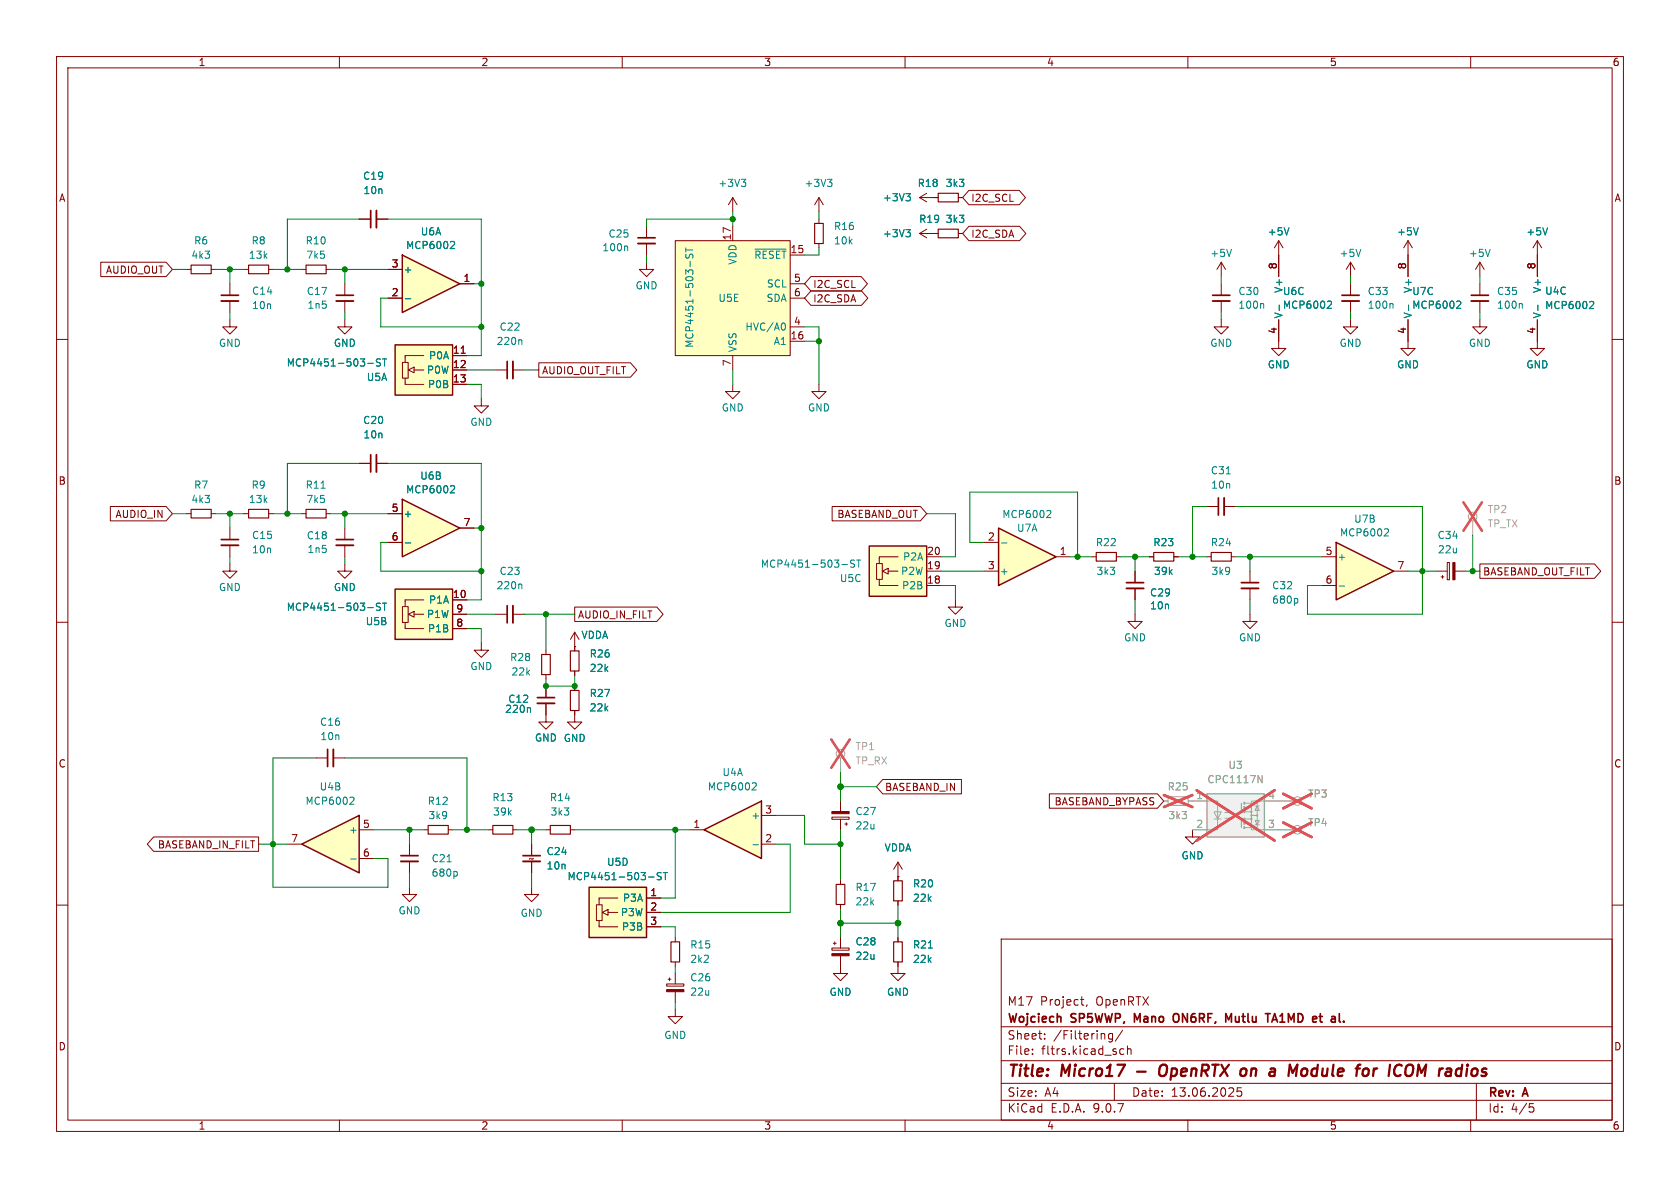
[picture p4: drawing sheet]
<svg xmlns="http://www.w3.org/2000/svg" width="297mm" height="210mm" viewBox="0 0 297 210" stroke-linecap="round" stroke-linejoin="round" font-family="sans-serif">
<defs><g id="words">
<g font-size="2.8" fill="#840000">
<text x="178" y="190.9">Title:</text>
<text x="187.7" y="190.9">Micro17</text>
<text x="206.6" y="190.9">OpenRTX</text>
<text x="221.8" y="190.9">on</text>
<text x="227.7" y="190.9">a</text>
<text x="231.8" y="190.9">Module</text>
<text x="244.6" y="190.9">for</text>
<text x="251.2" y="190.9">ICOM</text>
<text x="260.8" y="190.9">radios</text>
</g>
<text font-size="2.1" fill="#840084" x="93.4" y="152.8">~</text>
<g font-size="2.1" fill="#840000">
<text x="178" y="178">M17</text>
<text x="183.9" y="178">Project,</text>
<text x="193.8" y="178">OpenRTX</text>
<text x="178" y="184">Sheet:</text>
<text x="178" y="181.2">Wojciech</text>
<text x="186.2" y="184">/Filtering/</text>
<text x="189.5" y="181.2">SP5WWP,</text>
<text x="201.2" y="181.2">Mano</text>
<text x="208.7" y="181.2">ON6RF,</text>
<text x="218.5" y="181.2">Mutlu</text>
<text x="226.4" y="181.2">TA1MD</text>
<text x="235.2" y="181.2">et</text>
<text x="178" y="186.7">File:</text>
<text x="184.1" y="186.7">fltrs.kicad_sch</text>
<text x="178" y="196.9">KiCad</text>
<text x="178" y="194.1">Size:</text>
<text x="184.7" y="194.1">A4</text>
<text x="185.7" y="196.9">E.D.A.</text>
<text x="193.3" y="196.9">9.0.7</text>
<text x="200" y="194.1">Date:</text>
<text x="207" y="194.1">13.06.2025</text>
<text x="263" y="194.3">Rev:</text>
<text x="263" y="196.9">Id:</text>
<text x="267.1" y="196.9">4/5</text>
<text x="269.4" y="194.3">A</text>
</g>
<g font-size="1.8" fill="#840000">
<text x="35" y="11.9">1</text>
<text x="85" y="11.9">2</text>
<text x="135" y="11.9">3</text>
<text x="185" y="11.9">4</text>
<text x="235" y="11.9">5</text>
<text x="285" y="11.9">6</text>
<text x="10.3" y="35.9">A</text>
<text x="171.6" y="35.9">I2C_SCL</text>
<text x="285.3" y="35.9">A</text>
<text x="69.1" y="47.4">3</text>
<text x="129.3" y="42.6" transform="rotate(-90 129.3 42.6)">17</text>
<text x="139.7" y="44.8">15</text>
<text x="171.6" y="42.2">I2C_SDA</text>
<text x="225.8" y="47.7" transform="rotate(-90 225.8 47.7)">8</text>
<text x="248.7" y="47.7" transform="rotate(-90 248.7 47.7)">8</text>
<text x="271.5" y="47.7" transform="rotate(-90 271.5 47.7)">8</text>
<text x="18.6" y="48.6">AUDIO_OUT</text>
<text x="69.1" y="52.5">2</text>
<text x="81.8" y="49.9">1</text>
<text x="140.3" y="49.9">5</text>
<text x="140.3" y="52.5">6</text>
<text x="143.7" y="51.1">I2C_SCL</text>
<text x="143.7" y="53.7">I2C_SDA</text>
<text x="140.3" y="57.5">4</text>
<text x="225.8" y="59.1" transform="rotate(-90 225.8 59.1)">4</text>
<text x="248.7" y="59.1" transform="rotate(-90 248.7 59.1)">4</text>
<text x="271.5" y="59.1" transform="rotate(-90 271.5 59.1)">4</text>
<text x="80" y="65.2">12</text>
<text x="80" y="62.6">11</text>
<text x="129.3" y="64.8" transform="rotate(-90 129.3 64.8)">7</text>
<text x="139.7" y="60.1">16</text>
<text x="80" y="67.7">13</text>
<text x="95.7" y="66.4">AUDIO_OUT_FILT</text>
<text x="10.3" y="85.9">B</text>
<text x="285.3" y="85.9">B</text>
<text x="20.3" y="91.8">AUDIO_IN</text>
<text x="69.1" y="90.6">5</text>
<text x="69.1" y="95.6">6</text>
<text x="81.8" y="93.1">7</text>
<text x="147.9" y="91.8">BASEBAND_OUT</text>
<text x="174.6" y="95.6">2</text>
<text x="163.8" y="100.7">19</text>
<text x="163.8" y="98.2">20</text>
<text x="174.6" y="100.7">3</text>
<text x="187.3" y="98.2">1</text>
<text x="234.2" y="98.2">5</text>
<text x="246.9" y="100.7">7</text>
<text x="262.1" y="101.9">BASEBAND_OUT_FILT</text>
<text x="80" y="105.8">10</text>
<text x="163.8" y="103.3">18</text>
<text x="234.2" y="103.3">6</text>
<text x="80.6" y="110.9">8</text>
<text x="80.6" y="108.3">9</text>
<text x="102.1" y="109.5">AUDIO_IN_FILT</text>
<text x="10.3" y="135.9">C</text>
<text x="285.3" y="135.9">C</text>
<text x="135.2" y="143.9">3</text>
<text x="156.4" y="140">BASEBAND_IN</text>
<text x="186.3" y="142.6">BASEBAND_BYPASS</text>
<text x="51.4" y="149">7</text>
<text x="64.1" y="146.4">5</text>
<text x="122.5" y="146.4">1</text>
<text x="135.2" y="149">2</text>
<text x="27.8" y="150.2">BASEBAND_IN_FILT</text>
<text x="64.1" y="151.5">6</text>
<text x="114.9" y="161">2</text>
<text x="114.9" y="158.5">1</text>
<text x="114.9" y="163.6">3</text>
<text x="10.3" y="185.9">D</text>
<text x="285.3" y="185.9">D</text>
<text x="35" y="199.9">1</text>
<text x="85" y="199.9">2</text>
<text x="135" y="199.9">3</text>
<text x="185" y="199.9">4</text>
<text x="235" y="199.9">5</text>
<text x="285" y="199.9">6</text>
</g>
<g font-size="1.8" fill="#008484">
<text x="64.1" y="32">C19</text>
<text x="64.2" y="34.5">10n</text>
<text x="126.9" y="33.2">+3V3</text>
<text x="142.1" y="33.2">+3V3</text>
<text x="156" y="35.8">+3V3</text>
<text x="162.1" y="33.2">R18</text>
<text x="167.1" y="33.2">3k3</text>
<text x="74.3" y="41.8">U6A</text>
<text x="147.3" y="40.9">R16</text>
<text x="162.4" y="39.6">R19</text>
<text x="167.1" y="39.6">3k3</text>
<text x="224" y="41.8">+5V</text>
<text x="246.9" y="41.8">+5V</text>
<text x="269.7" y="41.8">+5V</text>
<text x="33.7" y="45.9">4k3</text>
<text x="34.2" y="43.4">R6</text>
<text x="43.9" y="45.9">13k</text>
<text x="44.4" y="43.4">R8</text>
<text x="53.9" y="43.4">R10</text>
<text x="54.1" y="45.9">7k5</text>
<text x="71.7" y="44.2">MCP6002</text>
<text x="106.4" y="44.6">100n</text>
<text x="107.5" y="42.2">C25</text>
<text x="130.4" y="46.9" transform="rotate(-90 130.4 46.9)">VDD</text>
<text x="133.2" y="45.9">~{RESET}</text>
<text x="147.3" y="43.4">10k</text>
<text x="156" y="42.1">+3V3</text>
<text x="213.9" y="45.6">+5V</text>
<text x="236.7" y="45.6">+5V</text>
<text x="259.6" y="45.6">+5V</text>
<text x="44.5" y="52.3">C14</text>
<text x="54.1" y="52.4">C17</text>
<text x="71.2" y="48.5">+</text>
<text x="112.3" y="51.4">GND</text>
<text x="126.9" y="53.6">U5E</text>
<text x="135.4" y="53.6">SDA</text>
<text x="135.5" y="51">SCL</text>
<text x="218.8" y="52.4">C30</text>
<text x="226.7" y="52.4">U6C</text>
<text x="226.9" y="51.9" transform="rotate(-90 226.9 51.9)">V+</text>
<text x="241.7" y="52.4">C33</text>
<text x="249.6" y="52.4">U7C</text>
<text x="249.8" y="51.9" transform="rotate(-90 249.8 51.9)">V+</text>
<text x="264.6" y="52.4">C35</text>
<text x="272.6" y="51.9" transform="rotate(-90 272.6 51.9)">V+</text>
<text x="273.1" y="52.3">U4C</text>
<text x="44.5" y="54.8">10n</text>
<text x="54.3" y="54.8">1n5</text>
<text x="88.2" y="58.6">C22</text>
<text x="131.7" y="58.6">HVC/A0</text>
<text x="218.8" y="54.8">100n</text>
<text x="226.7" y="54.8">MCP6002</text>
<text x="226.9" y="56.4" transform="rotate(-90 226.9 56.4)">V-</text>
<text x="241.7" y="54.8">100n</text>
<text x="249.6" y="54.8">MCP6002</text>
<text x="249.8" y="56.4" transform="rotate(-90 249.8 56.4)">V-</text>
<text x="264.6" y="54.8">100n</text>
<text x="272.6" y="56.4" transform="rotate(-90 272.6 56.4)">V-</text>
<text x="273.1" y="54.8">MCP6002</text>
<text x="38.6" y="61.5">GND</text>
<text x="50.6" y="65">MCP4451-503-ST</text>
<text x="58.9" y="61.5">GND</text>
<text x="75.7" y="63.7">P0A</text>
<text x="87.7" y="61.2">220n</text>
<text x="122.8" y="61.6" transform="rotate(-90 122.8 61.6)">MCP4451-503-ST</text>
<text x="130.4" y="62.4" transform="rotate(-90 130.4 62.4)">VSS</text>
<text x="136.7" y="61.2">A1</text>
<text x="213.9" y="61.5">GND</text>
<text x="224" y="65.3">GND</text>
<text x="236.7" y="61.5">GND</text>
<text x="246.9" y="65.3">GND</text>
<text x="259.6" y="61.5">GND</text>
<text x="269.7" y="65.3">GND</text>
<text x="64.7" y="67.5">U5A</text>
<text x="75.4" y="66.3">P0W</text>
<text x="75.5" y="68.8">P0B</text>
<text x="64.1" y="75.2">C20</text>
<text x="64.2" y="77.7">10n</text>
<text x="83.1" y="75.5">GND</text>
<text x="127.5" y="72.9">GND</text>
<text x="142.7" y="72.9">GND</text>
<text x="33.7" y="89.1">4k3</text>
<text x="34.2" y="86.6">R7</text>
<text x="43.9" y="89.1">13k</text>
<text x="44.4" y="86.6">R9</text>
<text x="53.9" y="86.6">R11</text>
<text x="54.1" y="89.1">7k5</text>
<text x="71.7" y="87.4">MCP6002</text>
<text x="74.2" y="85">U6B</text>
<text x="214" y="84">C31</text>
<text x="214" y="86.6">10n</text>
<text x="44.5" y="95.5">C15</text>
<text x="54.1" y="95.5">C18</text>
<text x="71.2" y="91.7">+</text>
<text x="177.1" y="91.8">MCP6002</text>
<text x="179.7" y="94.2">U7A</text>
<text x="236.8" y="95">MCP6002</text>
<text x="239.3" y="92.6">U7B</text>
<text x="254" y="95.5">C34</text>
<text x="44.5" y="98">10n</text>
<text x="54.3" y="98">1n5</text>
<text x="88.2" y="101.8">C23</text>
<text x="134.4" y="100.6">MCP4451-503-ST</text>
<text x="159.2" y="101.8">P2W</text>
<text x="159.6" y="99.3">P2A</text>
<text x="176.7" y="101.8">+</text>
<text x="193.6" y="96.7">R22</text>
<text x="193.8" y="101.8">3k3</text>
<text x="203.8" y="96.7">R23</text>
<text x="203.9" y="101.8">39k</text>
<text x="214" y="96.7">R24</text>
<text x="214.1" y="101.8">3k9</text>
<text x="236.3" y="99.3">+</text>
<text x="254.1" y="98">22u</text>
<text x="38.6" y="104.7">GND</text>
<text x="58.9" y="104.7">GND</text>
<text x="75.7" y="106.9">P1A</text>
<text x="87.7" y="104.4">220n</text>
<text x="148.4" y="103.1">U5C</text>
<text x="159.4" y="104.4">P2B</text>
<text x="203.2" y="105.6">C29</text>
<text x="203.2" y="107.9">10n</text>
<text x="224.8" y="106.9">680p</text>
<text x="224.8" y="104.4">C32</text>
<text x="50.6" y="108.2">MCP4451-503-ST</text>
<text x="64.6" y="110.7">U5B</text>
<text x="75.4" y="109.4">P1W</text>
<text x="75.5" y="112">P1B</text>
<text x="102.7" y="113.1">VDDA</text>
<text x="166.9" y="111">GND</text>
<text x="198.6" y="113.6">GND</text>
<text x="218.9" y="113.6">GND</text>
<text x="83.1" y="118.7">GND</text>
<text x="90.1" y="117.1">R28</text>
<text x="90.3" y="119.6">22k</text>
<text x="104.1" y="119">22k</text>
<text x="104.1" y="116.4">R26</text>
<text x="89.7" y="124.4">C12</text>
<text x="104.1" y="126">22k</text>
<text x="104.1" y="123.4">R27</text>
<text x="56.5" y="128.5">C16</text>
<text x="56.5" y="131">10n</text>
<text x="89.2" y="126.2">220n</text>
<text x="94.5" y="131.3">GND GND</text>
<text x="127.6" y="137.4">U4A</text>
<text x="53.9" y="142.5">MCP6002</text>
<text x="56.4" y="139.9">U4B</text>
<text x="75.5" y="142.5">R12</text>
<text x="87" y="141.8">R13</text>
<text x="97.1" y="141.8">R14</text>
<text x="125" y="139.9">MCP6002</text>
<text x="61.6" y="147.5">+</text>
<text x="75.6" y="145">3k9</text>
<text x="87.1" y="144.4">39k</text>
<text x="97.2" y="144.4">3k3</text>
<text x="132.7" y="145">+</text>
<text x="151.1" y="144.3">C27</text>
<text x="151.1" y="146.8">22u</text>
<text x="76.2" y="155.2">680p</text>
<text x="76.2" y="152.6">C21</text>
<text x="96.5" y="151.4">C24</text>
<text x="96.5" y="153.9">10n</text>
<text x="100.2" y="155.8">MCP4451-503-ST</text>
<text x="107.2" y="153.3">U5D</text>
<text x="156.3" y="150.7">VDDA</text>
<text x="208.8" y="152.1">GND</text>
<text x="70.4" y="161.8">GND</text>
<text x="110" y="159.6">P3A</text>
<text x="151.1" y="160.2">22k</text>
<text x="151.1" y="157.7">R17</text>
<text x="161.3" y="159.6">22k</text>
<text x="161.3" y="157.1">R20</text>
<text x="91.9" y="162.3">GND</text>
<text x="109.7" y="162.2">P3W</text>
<text x="109.8" y="164.7">P3B</text>
<text x="121.9" y="167.9">R15</text>
<text x="151.1" y="167.3">C28</text>
<text x="161.3" y="167.9">R21</text>
<text x="121.9" y="170.4">2k2</text>
<text x="121.9" y="173.7">C26</text>
<text x="151.1" y="169.9">22u</text>
<text x="161.3" y="170.4">22k</text>
<text x="121.9" y="176.2">22u</text>
<text x="146.6" y="176.2">GND</text>
<text x="156.7" y="176.2">GND</text>
<text x="117.3" y="183.9">GND</text>
</g>
<g font-size="1.8" fill="#a1a1a1">
<text x="262.9" y="90.9">TP2</text>
<text x="262.9" y="93.4">TP_TX</text>
<text x="151.1" y="132.8">TP1</text>
<text x="151.1" y="135.4">TP_RX</text>
<text x="217.1" y="136.1">U3</text>
<text x="206.3" y="139.9">R25</text>
<text x="211.4" y="141.4">1</text>
<text x="213.3" y="138.7">CPC1117N</text>
<text x="224.1" y="141.4">4</text>
<text x="231.1" y="141.2">TP3</text>
<text x="206.5" y="145">3k3</text>
<text x="211.4" y="146.4">2</text>
<text x="224.1" y="146.4">3</text>
<text x="231.1" y="146.3">TP4</text>
</g>
</g></defs>
<g fill="none" stroke="#840000" stroke-width=".18">
<path d="M10 10h277v190h-277zM12 12h273v186h-273zM60 10v2M110 10v2M160 10v2M210 10v2M260 10v2M162.6 34.9l1.2 .8M162.6 34.9h2.5M163.8 34.2l-1.2 .7M10 60h2M129.5 67.9v1.3h1.3l-1.3 1.3-1.2-1.3h1.2"/>
<path d="M144.8 67.9v1.3h1.2l-1.2 1.3-1.3-1.3h1.3M285 60h2M61 99.7v1.3h1.2l-1.2 1.2-1.3-1.2h1.3M61 93.3v2.1M61 96.4v2M193 98.4h.8M197.4 98.4h.7M203.2 98.4h.8M207.5 98.4h.8M10 110h2M285 110h2M72.4 156.8v1.3h1.3l-1.3 1.3-1.3-1.3h1.3"/>
<path d="M72.4 149.2v2.1M72.4 152.3v2M10 160h2M177 166h108v32h-108zM191 176.7h.6M191.5 177.7h.1M192.2 177.6l-.2 .3M285 160h2M60 198v2M110 198v2M160 198v2M177 194.5h108"/>
<path d="M177 191.5h108M177 187.5h108M177 181.5h108M182.5 186.3v.1M182.5 185.5v.1M184.7 183.6v.1M184.7 182.8v.1M196.7 182.7v1.2l-.3 .3-.4-.1M196.7 182.8l-.5-.1-.2 .3v.4l.1 .2h.6M197 191.5v3M198.5 182.1l-1.3 2M198.7 185.5l-.5-.1-.2 .3v.4l.1 .2h.6"/>
<path d="M199.3 185.5l.2-.1 .4 .1 .1 .9M199.3 184.9v1.5M210 198v2M218.7 192.3v.7l.2-.1h.5l.1 .6-.3 .3-.5-.1M260 198v2M261 191.5v6.5M270.4 195.1h.7M270.5 195.7h.4l.3 .3-.2 .5-.5 .1"/>
</g>
<path d="M201 189.4h1.5M205.9 188.2a.77 .77 0 0 0-.9 .7l-.1 .6 .1 .4 .1 .2a.71 .71 0 0 0 1-.2M227.8 190.2l.2-2 .5 1.4 .9-1.4-.3 2M230.3 189a.5 .5 0 0 1 .8 .3v.5a.6 .6 0 0 1-.9 .3M242.9 188.9l-.2 1.3M243.5 188.9l-.4 .1-.3 .3M249.5 188.2l.1 .1a1.41 1.41 0 0 1-.2 1.8" fill="none" stroke="#840000" stroke-width=".4"/>
<path d="M59.4 95.4h3.1M70.9 151.3h3M208.2 179.3a.5 .5 0 0 0-.5-.1 .5 .5 0 0 0-.3 .5v.5a.5 .5 0 0 0 .3 .4 .5 .5 0 0 0 .5 0M216.7 179.2l.5 1.1 .5-1.1v1.5M201.1 180.3l-.5-1.1v1.5M224.8 180.7l.5-1.5 .5 1.5M225 180.3h.7" fill="none" stroke="#840000" stroke-width=".3"/>
<path d="M160.2 34.2h.7l-.4 .5M160.7 34.7l.2 .3v.3l-.2 .2M79 152.3h.8M80.6 154l.2 .3v.3l-.2 .3" fill="none" stroke="#008484" stroke-width=".18"/>
<path d="M193.8 97.7h3.6v1.5h-3.6zM204 97.7h3.5v1.5h-3.5z" fill="none" stroke="#840000" stroke-width=".2"/>
<path d="M59.4 96.4h3.1M70.9 152.3h3" fill="none" stroke="#840000" stroke-width=".33"/>
<path d="M119.4 42.5h20.3v20.4h-20.3z" fill="#ffffc2"/>
<path d="M119.4 42.5h20.3v20.4h-20.3zM129.5 40v2.5M139.7 45.1h2.5M139.7 50.2h2.5M139.7 52.7h2.5M139.7 57.8h2.5M129.5 62.9v2.5M139.7 60.3h2.5" fill="none" stroke="#840000" stroke-width=".18"/>
<path d="M121.2 43.8v.8M121.2 44.2h1.3M121.3 44.9l-.1 .5 .2 .2h.3l.3-.6 .3-.1 .2 .3-.1 .4M122 46.2v1M133.5 44h5.5M138.5 57.1a.79 .79 0 0 1 0 1.3" fill="none" stroke="#008484" stroke-width=".18"/>
<path d="M176.5 93.3l10.2 5.1-10.2 5.1z" fill="#ffffc2"/>
<path d="M176.5 93.3l10.2 5.1-10.2 5.1z" fill="none" stroke="#840000" stroke-width=".25"/>
<g fill="none" stroke="#840000" stroke-width=".18">
<path d="M165.1 34.9h.8M169.4 34.9h.8M33 90.8h.8M37.3 90.8h.8M43.2 90.8h.7M47.5 90.8h.8M174 95.9h2.5M186.7 98.4h2.5M213.4 98.4h.7M217.7 98.4h.7M85.1 113.7v1.2h1.3l-1.3 1.3-1.3-1.3h1.3M96.5 114.9v.8"/>
<path d="M96.5 119.3v.7M174 101h2.5M221 108.6v1.3h1.2l-1.2 1.2-1.3-1.2h1.3M221 101v2M221 104v2M96.5 121.3v2M96.5 124.3v2.1M86.4 146.7h.7M90.7 146.7h.7M94 156.8v1.3h1.2l-1.2 1.3-1.3-1.3h1.3M94 149.2v2.1M94 152.3v2"/>
<path d="M96.5 146.7h.8M100.8 146.7h.8M210.8 146.7v1.3h1.3l-1.3 1.2-1.3-1.2h1.3"/>
</g>
<path d="M177.1 96h.9M185.2 90.2l.5 .1 .1 .3-.8 .9h.8M229.2 105.8l.2 .2v.4l-.2 .2M93.6 125.1l.2 .2v.6" fill="none" stroke="#008484" stroke-width=".18"/>
<path d="M165.9 34.2h3.5v1.5h-3.5zM33.8 90h3.5v1.6h-3.5zM43.9 90h3.6v1.6h-3.6zM214.1 97.7h3.6v1.5h-3.6zM95.8 115.7h1.5v3.6h-1.5zM87.1 145.9h3.6v1.5h-3.6zM97.3 145.9h3.5v1.5h-3.5z" fill="none" stroke="#840000" stroke-width=".2"/>
<path d="M219.5 103h3M95 123.3h3M92.5 151.3h3" fill="none" stroke="#840000" stroke-width=".3"/>
<path d="M219.5 104h3M95 124.3h3M92.5 152.3h3" fill="none" stroke="#840000" stroke-width=".33"/>
<g fill="none" stroke="#a1a1a1" stroke-width=".18">
<path d="M226.1 141.6h2.5M226.1 146.7h2.5"/>
<circle cx="229.4" cy="146.7" r=".76"/>
<circle cx="229.4" cy="141.6" r=".76"/>
</g>
<path d="M226.8 140.3l5.1 2.6M226.8 145.4l5.1 2.6M231.9 140.3l-5.1 2.6M231.9 145.4l-5.1 2.6" fill="none" stroke="#e65255" stroke-width=".46"/>
<path d="M213.4 140.3h10.1v7.7h-10.1z" fill="#f0f0f0"/>
<path d="M213.4 140.3h10.1v7.7h-10.1z" fill="none" stroke="#a1a1a1" stroke-width=".25"/>
<g fill="none" stroke="#a1a1a1" stroke-width=".18">
<path d="M222.4 137.1l.7 1.3v-1.3M205.7 141.6h.8M210.1 141.6h5.2v5.1h-4.5M214.6 143.5h1.3l-.6 1.3zM214.6 144.8h1.3M216.5 143.6h1.3l-.4 .2v-.3l.4 .1M216.5 144.7h1.3l-.4 .1v-.3l.4 .2M220.1 142.7h1.1v.8M220.1 143.5h1.1v1.3h-1.1M220.1 146.3h1.1v.4h4.9M220.2 142.7l.5-.1v.3zM220.2 145.5l.5-.1v.3z"/>
<path d="M221.2 144.8v.7h-1.1M221.2 144.1h1M221.9 145h.7l-.4 .8zM221.9 142.5h.7M221.9 145.8h.7M222.2 142.5l.4 .8h-.7zM222.2 141.6v5.1M226.1 141.6h-4.9v.4h-1.1"/>
<circle cx="221.2" cy="143.5" r=".13"/>
<circle cx="221.2" cy="144.1" r=".13"/>
<circle cx="221.2" cy="144.8" r=".13"/>
<circle cx="222.2" cy="141.6" r=".13"/>
<circle cx="222.2" cy="144.1" r=".13"/>
<circle cx="222.2" cy="146.7" r=".13"/>
</g>
<path d="M206.5 140.8h3.6v1.6h-3.6zM219.5 142v1.5M219.5 144.8v1.5" fill="none" stroke="#a1a1a1" stroke-width=".2"/>
<path d="M220 141.9v.2M220 142.6v.3M220 143.4v.2M220 145.4v.3M220 146.2v.2M220 144.7v.2" fill="none" stroke="#a1a1a1" stroke-width=".36"/>
<path d="M211.6 139.7l13.7 8.9M225.3 139.7l-13.7 8.9M205.8 140.6l5 2.1M210.8 140.6l-5 2.1" fill="none" stroke="#e65255" stroke-width=".46"/>
<path d="M40.6 50.2v2M40.6 53.2v2M114.3 46.4v1.2h1.3l-1.3 1.3-1.3-1.3h1.3M114.3 40v2M114.3 43.1v2M165.1 41.3h.8M169.4 41.3h.8M200.7 108.6v1.3h1.2l-1.2 1.2-1.3-1.2h1.3M200.7 101v2M200.7 104v2" fill="none" stroke="#840000" stroke-width=".18"/>
<path d="M39.1 52.2h3.1M112.8 42h3M199.1 103h3.1" fill="none" stroke="#840000" stroke-width=".3"/>
<path d="M39.1 53.2h3.1M112.8 43.1h3M199.1 104h3.1" fill="none" stroke="#840000" stroke-width=".33"/>
<path d="M110.8 43.5l.2 .2v.6" fill="none" stroke="#008484" stroke-width=".18"/>
<path d="M165.9 40.5h3.5v1.5h-3.5z" fill="none" stroke="#840000" stroke-width=".2"/>
<path d="M53.3 149.2l10.2-5.1v10.2z" fill="#ffffc2"/>
<path d="M53.3 149.2l10.2-5.1v10.2z" fill="none" stroke="#840000" stroke-width=".25"/>
<path d="M63.5 38.7h2M66.5 38.7h2.1M53.3 47.6h.8M57.7 47.6h.7M55.9 134h2M58.9 134h2.1M50.8 149.2h2.5M63.5 146.7h2.5M63.5 151.8h2.5" fill="none" stroke="#840000" stroke-width=".18"/>
<path d="M62 151.9h1M62 140.9l.5 .1 .1 .3-.8 .9h.8" fill="none" stroke="#008484" stroke-width=".18"/>
<path d="M54.1 46.9h3.6v1.5h-3.6z" fill="none" stroke="#840000" stroke-width=".2"/>
<path d="M65.5 37.2v3.1M57.9 132.5v3" fill="none" stroke="#840000" stroke-width=".3"/>
<path d="M66.5 37.2v3.1M58.9 132.5v3" fill="none" stroke="#840000" stroke-width=".33"/>
<path d="M105.9 163.8h3.3" fill="none" stroke="#ffffc2" stroke-width=".18"/>
<path d="M105.9 163.6v.2z" fill="#ffffc2"/>
<path d="M105.9 158.8h3.3" fill="none" stroke="#ffffc2" stroke-width=".18"/>
<path d="M104.1 156.8h10.2v8.9h-10.2z" fill="#ffffc2"/>
<path d="M105.4 159.9h1.1v2.8h-1.1zM105.9 159v.9M109.2 158.8h-3.3v.2M114.3 158.8h2.5M105.9 162.7v1.1h3.3M106.5 161.3l1-.5v1zM107.5 161.3h1.7M114.3 161.3h2.5M114.3 163.8h2.5" fill="none" stroke="#840000" stroke-width=".18"/>
<path d="M104.1 156.8h10.2v8.9h-10.2z" fill="none" stroke="#840000" stroke-width=".25"/>
<path d="M114.7 155h.9M116.9 154.3l-.5-.1-.2 .2v.3l.6 .3 .1 .3-.2 .2h-.5M117.3 154.2h.7M117.6 154.2v1.3" fill="none" stroke="#008484" stroke-width=".18"/>
<path d="M124.5 146.7l10.1-5.1v10.2z" fill="#ffffc2"/>
<path d="M124.5 146.7l10.1-5.1v10.2z" fill="none" stroke="#840000" stroke-width=".25"/>
<g fill="none" stroke="#840000" stroke-width=".18">
<path d="M129.5 34.9l-.7 1.3M129.5 34.9l.8 1.3M129.5 34.9v2.6M144.8 34.9v2.6M144.8 38.7v.8M144.8 34.9l-.8 1.3M144.8 34.9l.7 1.3M144.8 43.1v.7M40.6 99.7v1.3h1.3l-1.3 1.2-1.2-1.2h1.2M40.6 93.3v2.1M40.6 96.4v2M53.3 90.8h.8"/>
<path d="M57.7 90.8h.7M74.9 146.7h.8M79.2 146.7h.8M121.9 146.7h2.6M134.6 144.1h2.6M134.6 149.2h2.6M117.9 173.9h3v.4h-3zM118.1 173.1h.5M118.4 172.8v.6M119.4 178.4v1.3h1.2l-1.2 1.3-1.3-1.3h1.3M119.4 165.7v.8M119.4 170.1v.7"/>
<path d="M119.4 172.1v1.8M119.4 175.3v1.9"/>
</g>
<path d="M131.1 31.7h.7l-.4 .5M131.6 32.2l.2 .2v.3l-.2 .3M146.3 31.7h.8l-.4 .5M146.8 32.2l.3 .2v.3l-.3 .3M56.8 86.3h.7M133.2 138.4h.4l.1 .3-.8 .9h.8M133.1 149.3h1" fill="none" stroke="#008484" stroke-width=".18"/>
<path d="M117.9 174.9h3v.4h-3z" fill="#840000" stroke="#840000" stroke-width=".18"/>
<path d="M39.1 95.4h3.1" fill="none" stroke="#840000" stroke-width=".3"/>
<path d="M39.1 96.4h3.1" fill="none" stroke="#840000" stroke-width=".33"/>
<path d="M144 39.5h1.5v3.6h-1.5zM54.1 90h3.6v1.6h-3.6zM75.7 145.9h3.5v1.5h-3.5zM118.6 166.5h1.5v3.6h-1.5z" fill="none" stroke="#840000" stroke-width=".2"/>
<path d="M71.6 111.1h3.3" fill="none" stroke="#ffffc2" stroke-width=".18"/>
<path d="M71.6 110.9v.2z" fill="#ffffc2"/>
<path d="M71.6 106h3.3" fill="none" stroke="#ffffc2" stroke-width=".18"/>
<path d="M69.8 104.1h10.2v8.9h-10.2z" fill="#ffffc2"/>
<g fill="none" stroke="#840000" stroke-width=".18">
<path d="M162.6 41.3l1.2 .7M162.6 41.3h2.5M163.8 40.5l-1.2 .8M71.1 107.2h1.1v2.8h-1.1zM71.6 110v1.1h3.3M72.2 108.6l1-.5v1zM73.2 108.6h1.7M74.9 106h-3.3v1.2M80 108.6h2.5M80 111.1h2.5M80 106h2.5M87.6 108.6h2.1"/>
<path d="M90.7 108.6h2"/>
</g>
<path d="M69.8 104.1h10.2v8.9h-10.2z" fill="none" stroke="#840000" stroke-width=".25"/>
<path d="M160.2 40.6h.7l-.4 .5M160.7 41.1l.2 .2v.3l-.2 .3M65 107.4h1M67.3 106.7l-.5-.1-.2 .1v.4l.5 .3 .2 .3-.3 .2-.5-.1M67.6 106.6h.7M68 106.6v1.3M92.1 103.2l.2 .2v.7" fill="none" stroke="#008484" stroke-width=".18"/>
<path d="M89.7 107.1v3" fill="none" stroke="#840000" stroke-width=".3"/>
<path d="M90.7 107.1v3" fill="none" stroke="#840000" stroke-width=".33"/>
<path d="M71.1 88.3l10.2 5-10.2 5.1z" fill="#ffffc2"/>
<path d="M71.1 88.3l10.2 5-10.2 5.1z" fill="none" stroke="#840000" stroke-width=".25"/>
<path d="M68.6 90.8h2.5M68.6 95.9h2.5M81.3 93.3h2.5" fill="none" stroke="#840000" stroke-width=".18"/>
<path d="M71.6 96h1M79.8 85.9h.5l.1 .3-.8 .9h.8" fill="none" stroke="#008484" stroke-width=".18"/>
<path d="M71.1 45.1l10.2 5.1-10.2 5z" fill="#ffffc2"/>
<path d="M71.1 45.1l10.2 5.1-10.2 5z" fill="none" stroke="#840000" stroke-width=".25"/>
<g fill="none" stroke="#840000" stroke-width=".18">
<path d="M33 47.6h.8M37.3 47.6h.8M61 56.5v1.3h1.2l-1.2 1.3-1.3-1.3h1.3M61 50.2v2M61 53.2v2M68.6 47.6h2.5M68.6 52.7h2.5M81.3 50.2h2.5M85.1 70.5v1.3h1.3l-1.3 1.2-1.3-1.2h1.3M87.6 65.4h2.1M90.7 65.4h2M63.5 81.9h2"/>
<path d="M66.5 81.9h2.1M96.5 126.4v1.2h1.3l-1.3 1.3-1.3-1.3h1.3"/>
</g>
<path d="M71.6 52.8h1M79.8 42.7h.5l.1 .3-.8 .9h.8M92.1 60.1l.2 .1v.7" fill="none" stroke="#008484" stroke-width=".18"/>
<path d="M33.8 46.9h3.5v1.5h-3.5z" fill="none" stroke="#840000" stroke-width=".2"/>
<path d="M59.4 52.2h3.1M89.7 63.9v3M65.5 80.4v3" fill="none" stroke="#840000" stroke-width=".3"/>
<path d="M59.4 53.2h3.1M90.7 63.9v3M66.5 80.4v3" fill="none" stroke="#840000" stroke-width=".33"/>
<path d="M71.6 67.9h3.3" fill="none" stroke="#ffffc2" stroke-width=".18"/>
<path d="M71.6 67.7v.2z" fill="#ffffc2"/>
<path d="M71.6 62.9h3.3" fill="none" stroke="#ffffc2" stroke-width=".18"/>
<path d="M69.8 61h10.2v8.9h-10.2z" fill="#ffffc2"/>
<g fill="none" stroke="#840000" stroke-width=".18">
<path d="M40.6 56.5v1.3h1.3l-1.3 1.3-1.2-1.3h1.2M43.2 47.6h.7M47.5 47.6h.8M71.1 64.1h1.1v2.8h-1.1zM71.6 66.9v1h3.3M72.2 65.4l1-.5v1zM73.2 65.4h1.7M74.9 62.9h-3.3v1.1M80 65.4h2.5M80 67.9h2.5M80 62.9h2.5M81.5 62.4h.7"/>
<path d="M168.9 106v1.3h1.3l-1.3 1.3-1.3-1.3h1.3M147.1 167.6h3v.4h-3zM147.3 166.8h.5M147.6 166.5v.5M148.6 169v3.1h1.3l-1.3 1.3-1.3-1.3h1.3M148.6 165.7v1.9M158.7 170.8v1.3h1.3l-1.3 1.3-1.2-1.3h1.2"/>
</g>
<path d="M69.8 61h10.2v8.9h-10.2z" fill="none" stroke="#840000" stroke-width=".25"/>
<path d="M65 64.2h1M67.3 63.5l-.5-.1-.2 .2v.3l.5 .3 .2 .3-.3 .2h-.5M67.6 63.4h.7M68 63.4v1.3" fill="none" stroke="#008484" stroke-width=".18"/>
<path d="M43.9 46.9h3.6v1.5h-3.6z" fill="none" stroke="#840000" stroke-width=".2"/>
<path d="M147.1 168.6h3v.4h-3z" fill="#840000" stroke="#840000" stroke-width=".18"/>
<g fill="none" stroke="#a1a1a1" stroke-width=".18">
<path d="M148.6 134v2.5"/>
<circle cx="148.6" cy="133.2" r=".76"/>
</g>
<path d="M147 130.7l3.2 5M150.2 130.7l-3.2 5" fill="none" stroke="#e65255" stroke-width=".46"/>
<path d="M155.4 103.5h3.3" fill="none" stroke="#ffffc2" stroke-width=".18"/>
<path d="M155.4 103.3v.2z" fill="#ffffc2"/>
<path d="M155.4 98.4h3.3" fill="none" stroke="#ffffc2" stroke-width=".18"/>
<path d="M153.7 96.5h10.1v8.9h-10.1z" fill="#ffffc2"/>
<g fill="none" stroke="#840000" stroke-width=".18">
<path d="M215.9 56.5v1.3h1.3l-1.3 1.3-1.3-1.3h1.3M215.9 46.4v2.5M215.9 50.2v2M215.9 53.2v2M215.9 46.4l-.8 1.2M215.9 46.4l.8 1.2M226.1 56.5v5.1h1.2l-1.2 1.3-1.3-1.3h1.3M226.1 42.5v6.4M226.1 42.5l-.8 1.3M226.1 42.5l.7 1.3M238.8 56.5v1.3h1.2l-1.2 1.3-1.3-1.3h1.3M238.8 46.4l-.8 1.2"/>
<path d="M238.8 46.4l.7 1.2M238.8 46.4v2.5M238.8 50.2v2M238.8 53.2v2M248.9 56.5v5.1h1.3l-1.3 1.3-1.3-1.3h1.3M248.9 42.5v6.4M248.9 42.5l-.7 1.3M248.9 42.5l.8 1.3M261.6 56.5v1.3h1.3l-1.3 1.3-1.3-1.3h1.3M261.6 46.4l-.7 1.2M261.6 46.4l.8 1.2M261.6 46.4v2.5"/>
<path d="M261.6 50.2v2M261.6 53.2v2M271.8 56.5v5.1h1.2l-1.2 1.3-1.3-1.3h1.3M271.8 42.5v6.4M271.8 42.5l-.8 1.3M271.8 42.5l.7 1.3M155 99.6h1v2.8h-1zM155.4 98.7v.9M158.7 98.4h-3.3v.3M163.8 98.4h2.6M255.9 99.4h.3v3.1h-.3zM155.4 102.4v1.1h3.3"/>
<path d="M156 101l1-.5v1zM157 101h1.7M163.8 101h2.6M163.8 103.5h2.6M254 101h1.9M254.8 102h.5M255 101.7v.5M257.2 101h1.9M101.6 125.6v2h1.3l-1.3 1.3-1.3-1.3h1.3M101.6 121.3v.7M147.1 144.4h3v.4h-3zM148.6 141.6v1.9"/>
<path d="M148.6 144.8v1.9M148.6 155.6v.7M148.6 159.9v.8M149.4 145.7h.5M149.6 145.4v.5M158.7 154.9h.1M158.7 152.4v3.3M158.7 159.3v.7M158.7 152.4l-.7 1.3M158.7 152.4l.8 1.3M158.7 165.7v.8M158.7 170.1v.7"/>
</g>
<path d="M153.7 96.5h10.1v8.9h-10.1z" fill="none" stroke="#840000" stroke-width=".25"/>
<g fill="none" stroke="#008484" stroke-width=".18">
<path d="M217.7 44.1l-.4 1.2M223.2 53.7l.2 .1v.7M226.2 53.9v1M227.9 40.3l-.4 1.2M234.8 53.2l.5 .1 .1 .3-.8 .9h.8M240.6 44.1l-.4 1.2M246.1 53.7l.2 .1v.7M249 53.9v1M250.7 40.3l-.4 1.2M257.7 53.2l.4 .1 .2 .3-.8 .9h.8M263.4 44.1l-.4 1.2M268.9 53.7l.2 .1v.7"/>
<path d="M271.9 53.9v1M273.6 40.3l-.4 1.2M281.2 53.3h.4l.1 .3-.7 1h.7M148.8 99.8h1M151.1 99.1l-.5-.1-.2 .1v.4l.6 .2 .1 .3-.3 .3-.4-.1M151.4 99h.8M151.8 99v1.3M164.1 167.6h.7"/>
</g>
<path d="M100.8 122h1.6v3.6h-1.6zM147.8 156.3h1.6v3.6h-1.6zM158 155.7h1.5v3.6h-1.5zM158 166.5h1.5v3.6h-1.5z" fill="none" stroke="#840000" stroke-width=".2"/>
<g fill="#840000" stroke="#840000" stroke-width=".18">
<path d="M147.1 143.5h3v.3h-3z"/>
<path d="M256.8 99.4h.4v3.1h-.4z"/>
</g>
<path d="M214.4 52.2h3M237.2 52.2h3.1M260.1 52.2h3" fill="none" stroke="#840000" stroke-width=".3"/>
<path d="M214.4 53.2h3M237.2 53.2h3.1M260.1 53.2h3" fill="none" stroke="#840000" stroke-width=".33"/>
<g fill="none" stroke="#a1a1a1" stroke-width=".18">
<path d="M260.3 92.1v2.5"/>
<circle cx="260.4" cy="91.3" r=".76"/>
</g>
<path d="M258.7 88.8l3.3 5M262 88.8l-3.3 5" fill="none" stroke="#e65255" stroke-width=".46"/>
<path d="M236.2 95.9l10.2 5.1-10.2 5z" fill="#ffffc2"/>
<path d="M236.2 95.9l10.2 5.1-10.2 5z" fill="none" stroke="#840000" stroke-width=".25"/>
<g fill="none" stroke="#840000" stroke-width=".18">
<path d="M63.5 38.7h2M66.5 38.7h2.1M165.1 34.9h.8M169.4 34.9h.8M171.3 33.7h8.9l1.1 1.2-1.1 1.3h-8.9l-1.1-1.3zM17.8 46.4h11.6l1.1 1.2-1.1 1.3h-11.6zM68.6 47.6h2.5M68.6 52.7h2.5M81.3 50.2h2.5M143.4 48.9h8.8l1.2 1.3-1.2 1.2h-8.8l-1.2-1.2zM143.4 51.4h8.9l1.1 1.3-1.1 1.3h-8.9l-1.2-1.3zM165.1 41.3h.8"/>
<path d="M169.4 41.3h.8M171.3 40h8.9l1.2 1.3-1.2 1.2h-8.9l-1.1-1.2zM226.1 45.1v3.8M226.1 56.5v3.8M248.9 45.1v3.8M248.9 56.5v3.8M271.8 45.1v3.8M271.8 56.5v3.8M80 67.9h2.5M80 65.4h2.5M80 62.9h2.5M81.5 62.4h.7"/>
<path d="M95.2 64.1h16.3l1.1 1.3-1.1 1.3h-16.3zM19.5 89.5h9.9l1.1 1.3-1.1 1.3h-9.9zM63.5 81.9h2M66.5 81.9h2.1M68.6 90.8h2.5M68.6 95.9h2.5M81.3 93.3h2.5M147.1 89.5h15.6l1.1 1.3-1.1 1.3h-15.6zM203.2 98.4h.8M207.5 98.4h.8M213.4 89.5h2M216.4 89.5h2"/>
<path d="M233.7 98.4h2.5M261.6 99.7h20.3l1.1 1.3-1.1 1.2h-20.3zM80 111.1h2.5M80 108.6h2.5M80 106h2.5M101.6 114.3h.1M101.6 107.3h14.5l1.1 1.3-1.1 1.3h-14.5zM101.6 111.8v3.3M101.6 118.6v.8M101.6 111.8l-.8 1.2M101.6 111.8l.8 1.2M200.7 101v2"/>
<path d="M200.7 104v2M233.7 103.5h2.5M246.4 101h2.5M96.5 121.3v2M96.5 124.3v2.1M101.6 121.3v.7M101.6 125.6v.8M156.1 137.8h13.9v2.5h-13.9l-1.2-1.2zM27.2 148h18.5v2.5h-18.5l-1.2-1.3zM94 149.2v2.1M94 152.3v2M114.3 158.8h2.5"/>
<path d="M158.7 154.9h.1M158.7 154.9v.8M158.7 159.3v.7M185.5 140.3h19.1l1.1 1.3-1.1 1.3h-19.1zM114.3 163.8h2.5M114.3 161.3h2.5M148.6 165.7v1.9M148.6 169v1.8M158.7 165.7v.8M158.7 170.1v.7"/>
</g>
<g fill="none" stroke="#008484" stroke-width=".18">
<path d="M160.2 34.2h.7l-.4 .5M160.7 34.7l.2 .3v.3l-.2 .2M71.6 52.8h1M79.8 42.7h.5l.1 .3-.8 .9h.8M160.2 40.6h.7l-.4 .5M160.7 41.1l.2 .2v.3l-.2 .3M226.2 53.9v1M227.9 40.3l-.4 1.2M234.8 53.2l.5 .1 .1 .3-.8 .9h.8M249 53.9v1M250.7 40.3l-.4 1.2M257.7 53.2l.4 .1 .2 .3-.8 .9h.8"/>
<path d="M271.9 53.9v1M273.6 40.3l-.4 1.2M281.2 53.3h.4l.1 .3-.7 1h.7M65 64.2h1M67.3 63.5l-.5-.1-.2 .2v.3l.5 .3 .2 .3-.3 .2h-.5M67.6 63.4h.7M68 63.4v1.3M71.6 96h1M79.8 85.9h.5l.1 .3-.8 .9h.8M216.8 83.8h.7M244.9 93.5h.5l.1 .3-.8 .9h.8M65 107.4h1"/>
<path d="M67.3 106.7l-.5-.1-.2 .1v.4l.5 .3 .2 .3-.3 .2-.5-.1M67.6 106.6h.7M68 106.6v1.3M236.7 103.6h1M93.6 125.1l.2 .2v.6M114.7 155h.9M116.9 154.3l-.5-.1-.2 .2v.3l.6 .3 .1 .3-.2 .2h-.5M117.3 154.2h.7M117.6 154.2v1.3M164.1 167.6h.7"/>
</g>
<path d="M215.4 88v3.1" fill="none" stroke="#840000" stroke-width=".3"/>
<path d="M216.4 88v3.1" fill="none" stroke="#840000" stroke-width=".33"/>
<path d="M100.8 115.1h1.6v3.5h-1.6z" fill="none" stroke="#840000" stroke-width=".2"/>
<g fill="none" stroke="#008400" stroke-width=".18">
<path d="M63.5 38.7h-12.7v8.9M68.6 38.7h16.5v24.2h-2.6M129.5 38.7h-15.2v1.3M129.5 37.5v2.5M144.8 37.5v1.2M30.5 47.6h2.5M38.1 47.6h5.1M40.6 47.6v2.6M40.6 55.2v1.3M48.3 47.6h5M58.4 47.6h10.2M61 47.6v2.6"/>
<path d="M61 55.2v1.3M68.6 52.7h-1.3v5.1h17.8M83.8 50.2h1.3M114.3 45.1v1.3M142.2 57.8h2.6v10.1M144.8 43.8v1.3h-2.6M215.9 48.9v1.3M215.9 55.2v1.3M238.8 48.9v1.3M238.8 55.2v1.3M261.6 48.9v1.3M261.6 55.2v1.3"/>
<path d="M82.5 67.9h2.6v2.6M82.5 65.4h5.1M92.7 65.4h2.5M129.5 65.4v2.5M142.2 60.3h2.6M30.5 90.8h2.5M38.1 90.8h5.1M40.6 90.8v2.5M40.6 98.4v1.3M48.3 90.8h5M58.4 90.8h10.2M61 90.8v2.5"/>
<path d="M61 98.4v1.3M63.5 81.9h-12.7v8.9M68.6 81.9h16.5v24.1h-2.6M68.6 95.9h-1.3v5.1h17.8M83.8 93.3h1.3M163.8 90.8h5.1v7.6h-2.5M174 95.9h-2.6v-8.9h19.1v11.4M189.2 98.4h3.8M198.1 98.4h5.1M200.7 98.4v2.6M208.3 98.4h5.1M213.4 89.5h-2.6v8.9"/>
<path d="M218.4 89.5h33.1v19.1h-20.4v-5.1h2.6M218.4 98.4h15.3M221 98.4v2.6M260.3 94.6v6.4M82.5 108.6h5.1M82.5 111.1h2.6v2.6M92.7 108.6h8.9M96.5 108.6v6.3M101.6 119.4v1.9h-5.1v-1.3M166.4 103.5h2.5v2.5M166.4 101h7.6M200.7 106v2.6"/>
<path d="M221 106v2.6M248.9 101h5.1M259.1 101h2.5M55.9 134h-7.6v22.8h20.3v-5h-2.6M61 134h21.5v12.7M148.6 136.5v5.1M148.6 139.1h6.3M45.7 149.2h5.1M66 146.7h8.9M72.4 146.7v2.5M72.4 154.3v2.5M80 146.7h6.4"/>
<path d="M91.4 146.7h5.1M94 146.7v2.5M94 154.3v2.5M101.6 146.7h20.3M119.4 146.7v12.1h-2.6M137.2 149.2h2.5v12.1h-22.9M137.2 144.1h5v5.1h6.4M148.6 146.7v8.9M116.8 163.8h2.6v1.9M119.4 170.8v1.3M119.4 177.2v1.2M148.6 163.2h10.1"/>
<path d="M148.6 160.7v5M158.7 160v5.7"/>
</g>
<path d="M222.4 137.1l.7 1.3v-1.3M205.7 141.6h.8M210.1 141.6h3.3M210.8 146.7h2.6M223.5 141.6h5.1M223.5 146.7h5.1" fill="none" stroke="#a1a1a1" stroke-width=".18"/>
<path d="M211.6 139.7l13.7 8.9M225.3 139.7l-13.7 8.9M205.8 140.6l5 2.1M210.8 140.6l-5 2.1M226.8 140.3l5.1 2.6M226.8 145.4l5.1 2.6M231.9 140.3l-5.1 2.6M231.9 145.4l-5.1 2.6" fill="none" stroke="#e65255" stroke-width=".46"/>
<g fill="#008400" stroke="#008400" stroke-width=".18">
<circle cx="200.7" cy="98.4" r=".46"/>
<circle cx="190.5" cy="98.4" r=".46"/>
<circle cx="221" cy="98.4" r=".46"/>
<circle cx="210.8" cy="98.4" r=".46"/>
<circle cx="85.1" cy="101" r=".46"/>
<circle cx="50.8" cy="90.8" r=".46"/>
<circle cx="85.1" cy="93.3" r=".46"/>
<circle cx="61" cy="90.8" r=".46"/>
<circle cx="40.6" cy="90.8" r=".46"/>
<circle cx="82.5" cy="146.7" r=".46"/>
<circle cx="94" cy="146.7" r=".51"/>
<circle cx="48.3" cy="149.2" r=".46"/>
<circle cx="72.4" cy="146.7" r=".46"/>
<circle cx="96.5" cy="108.6" r=".46"/>
<circle cx="96.5" cy="121.3" r=".46"/>
<circle cx="85.1" cy="57.8" r=".46"/>
<circle cx="85.1" cy="50.2" r=".46"/>
<circle cx="144.8" cy="60.3" r=".46"/>
<circle cx="129.5" cy="38.7" r=".46"/>
<circle cx="50.8" cy="47.6" r=".46"/>
<circle cx="40.6" cy="47.6" r=".46"/>
<circle cx="61" cy="47.6" r=".46"/>
<circle cx="148.6" cy="139.1" r=".51"/>
<circle cx="148.6" cy="149.2" r=".46"/>
<circle cx="158.8" cy="163.2" r=".51"/>
<circle cx="148.6" cy="163.2" r=".51"/>
<circle cx="251.5" cy="101" r=".46"/>
<circle cx="260.3" cy="101" r=".46"/>
<circle cx="119.4" cy="146.7" r=".46"/>
<circle cx="101.6" cy="121.3" r=".46"/>
</g>
<use href="#words"/>
</svg>
